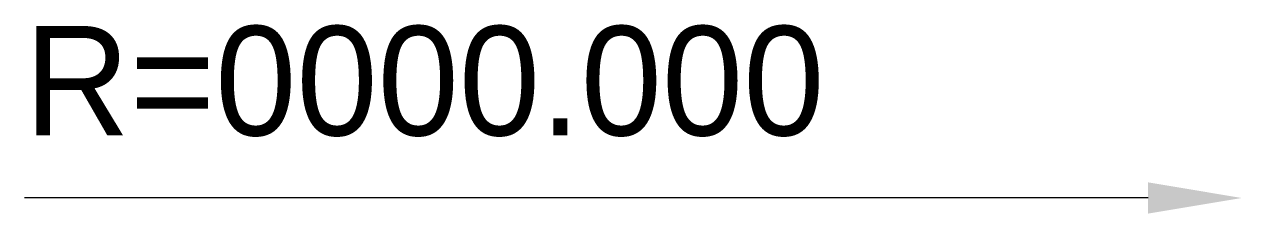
# Model space of a CAD drawing. Extents: x -39 to 0, y -0.5 to 5.6.
import ezdxf

# ---------------------------------------------------------------- set-up
doc = ezdxf.new("R2010")
doc.units = 0
doc.layers.get('0').update_dxf_attribs({"linetype": 'CONTINUOUS'})

msp = doc.modelspace()

# ---------------------------------------------------------------- linework, layer by layer
at = {"color": 0}
msp.add_line((-3, 0), (-39, 0), dxfattribs=at)
msp.add_solid([(-3, 0.5), (-3, -0.5), (0, 0)], dxfattribs=at)

# ---------------------------------------------------------------- texts
msp.add_attdef('R=0000.000', (-39, 2), 'R=0000.000', height=3.5, dxfattribs=at)

doc.saveas('drawing.dxf')
